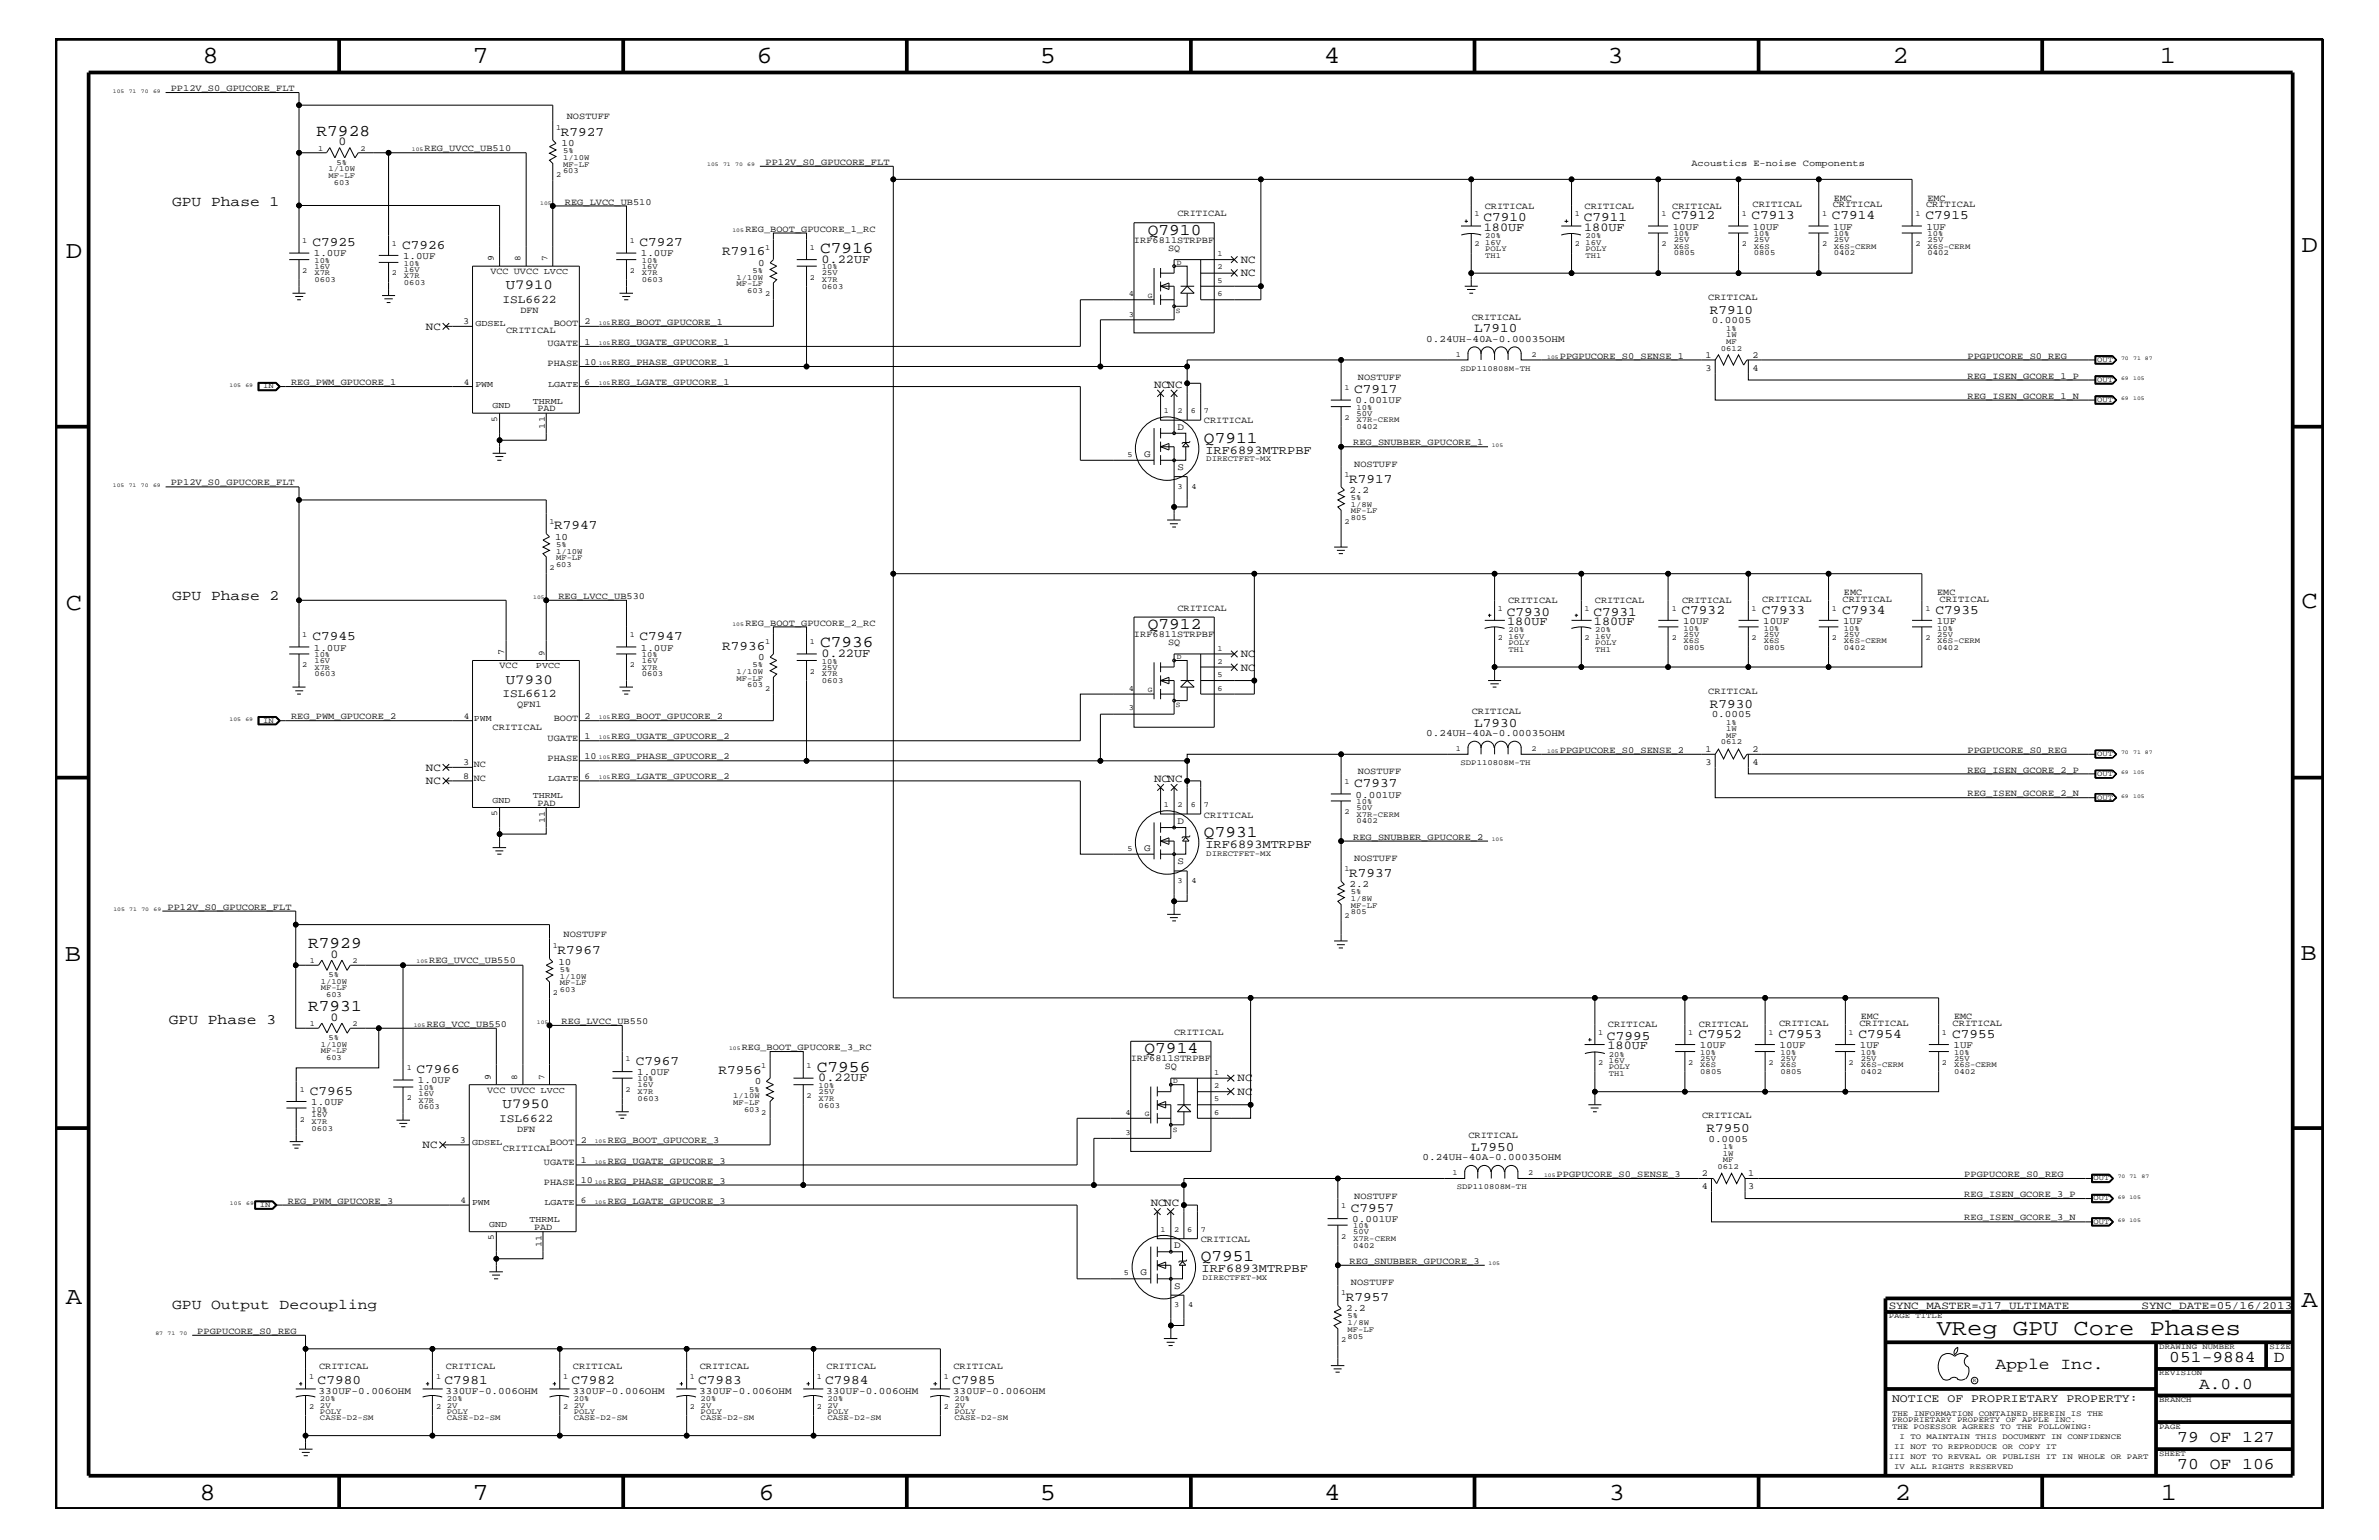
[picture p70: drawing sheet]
<svg xmlns="http://www.w3.org/2000/svg" width="432mm" height="279mm" viewBox="0 0 432 279" stroke-linecap="round" stroke-linejoin="round" font-family="sans-serif">
<defs><g id="words">
<g font-size="4.5">
<text x="36.7" y="11.5">8</text>
<text x="85.8" y="11.5">7</text>
<text x="137.3" y="11.5">6</text>
<text x="188.7" y="11.5">5</text>
<text x="240.3" y="11.5">4</text>
<text x="291.8" y="11.5">3</text>
<text x="343.5" y="11.5">2</text>
<text x="392" y="11.5">1</text>
<text x="11.9" y="46.8">D</text>
<text x="417.7" y="45.7">D</text>
<text x="11.9" y="110.6">C</text>
<text x="417.7" y="110.3">C</text>
<text x="11.8" y="174.3">B</text>
<text x="417.6" y="174.2">B</text>
<text x="11.9" y="236.7">A</text>
<text x="417.7" y="237.1">A</text>
<text x="36.2" y="272.1">8</text>
<text x="85.8" y="272.1">7</text>
<text x="137.7" y="272.1">6</text>
<text x="188.7" y="272.1">5</text>
<text x="240.4" y="272.1">4</text>
<text x="292" y="272.1">3</text>
<text x="343.9" y="272.1">2</text>
<text x="392.2" y="272.1">1</text>
</g>
<text font-size="4.1" x="351.5" y="242.3">VReg GPU Core Phases</text>
<g font-size="3">
<text x="57.4" y="24.7">R7928</text>
<text x="148.8" y="45.9">C7916</text>
<text x="208.3" y="42.6">Q7910</text>
<text x="218.5" y="80.3">Q7911</text>
<text x="148.8" y="117.4">C7936</text>
<text x="208.3" y="114.2">Q7912</text>
<text x="218.5" y="151.8">Q7931</text>
<text x="55.9" y="172.1">R7929</text>
<text x="55.9" y="183.5">R7931</text>
<text x="207.7" y="191.1">Q7914</text>
<text x="148.3" y="194.4">C7956</text>
<text x="217.9" y="228.8">Q7951</text>
<text x="362.2" y="248.4">Apple Inc.</text>
<text x="393.7" y="247.1">051-9884</text>
<text x="399.2" y="252">A.0.0</text>
<text x="412.7" y="247.1">D</text>
<text x="395.2" y="261.6">79 OF 127</text>
<text x="395.2" y="266.6">70 OF 106</text>
</g>
<g font-size="2.6">
<text x="31.2" y="37.4">GPU Phase 1</text>
<text x="31.2" y="108.9">GPU Phase 2</text>
<text x="30.6" y="185.9">GPU Phase 3</text>
<text x="31.2" y="237.4">GPU Output Decoupling</text>
</g>
<g font-size="2.5">
<text x="91.8" y="52.5">U7910</text>
<text x="91.8" y="124.1">U7930</text>
<text x="91.2" y="201">U7950</text>
</g>
<g font-size="2.4">
<text x="101.8" y="24.7">R7927</text>
<text x="269.2" y="40.2">C7910</text>
<text x="287.4" y="40.2">C7911</text>
<text x="303.4" y="39.8">C7912</text>
<text x="317.9" y="39.8">C7913</text>
<text x="332.5" y="39.8">C7914</text>
<text x="349.5" y="39.8">C7915</text>
<text x="56.7" y="44.6">C7925</text>
<text x="73" y="45.2">C7926</text>
<text x="116.1" y="44.6">C7927</text>
<text x="131.1" y="46.3">R7916</text>
<text x="310.3" y="56.9">R7910</text>
<text x="267.6" y="60.3">L7910</text>
<text x="245.8" y="71.3">C7917</text>
<text x="244.9" y="87.6">R7917</text>
<text x="100.6" y="96">R7947</text>
<text x="273.5" y="111.7">C7930</text>
<text x="289.2" y="111.7">C7931</text>
<text x="305.2" y="111.4">C7932</text>
<text x="319.8" y="111.4">C7933</text>
<text x="334.3" y="111.4">C7934</text>
<text x="351.3" y="111.4">C7935</text>
<text x="56.7" y="116.2">C7945</text>
<text x="116.1" y="116.2">C7947</text>
<text x="131.1" y="117.9">R7936</text>
<text x="267.6" y="131.9">L7930</text>
<text x="310.3" y="128.5">R7930</text>
<text x="245.8" y="142.9">C7937</text>
<text x="244.9" y="159.1">R7937</text>
<text x="101.2" y="173.2">R7967</text>
<text x="291.7" y="188.7">C7995</text>
<text x="308.3" y="188.3">C7952</text>
<text x="322.8" y="188.3">C7953</text>
<text x="337.3" y="188.3">C7954</text>
<text x="354.3" y="188.3">C7955</text>
<text x="75.6" y="194.8">C7966</text>
<text x="115.4" y="193.2">C7967</text>
<text x="130.4" y="194.8">R7956</text>
<text x="56.2" y="198.7">C7965</text>
<text x="267" y="208.8">L7950</text>
<text x="309.8" y="205.4">R7950</text>
<text x="245.2" y="219.8">C7957</text>
<text x="244.3" y="236.1">R7957</text>
<text x="57.7" y="251.1">C7980</text>
<text x="80.7" y="251.1">C7981</text>
<text x="103.7" y="251.1">C7982</text>
<text x="126.7" y="251.1">C7983</text>
<text x="149.8" y="251.1">C7984</text>
<text x="172.8" y="251.1">C7985</text>
</g>
<g font-size="2.2">
<text x="61.4" y="26.4">0</text>
<text x="269.3" y="41.9">180UF</text>
<text x="287.5" y="41.9">180UF</text>
<text x="149.1" y="47.7">0.22UF</text>
<text x="218.8" y="82.3">IRF6893MTRPBF</text>
<text x="273.6" y="113.4">180UF</text>
<text x="289.3" y="113.4">180UF</text>
<text x="149.1" y="119.2">0.22UF</text>
<text x="218.8" y="153.8">IRF6893MTRPBF</text>
<text x="60" y="173.8">0</text>
<text x="60" y="185.2">0</text>
<text x="291.8" y="190.4">180UF</text>
<text x="148.5" y="196.2">0.22UF</text>
<text x="218.1" y="230.7">IRF6893MTRPBF</text>
</g>
<g font-size="2.1">
<text x="91.2" y="55">ISL6622</text>
<text x="91.2" y="126.5">ISL6612</text>
<text x="90.6" y="203.5">ISL6622</text>
<text x="343.4" y="254.4">NOTICE OF PROPRIETARY PROPERTY:</text>
</g>
<g font-size="2">
<text x="225.2" y="47.7">NC</text>
<text x="225.2" y="50.2">NC</text>
<text x="77.3" y="59.8">NC</text>
<text x="209.5" y="70.4">NCNC</text>
<text x="225.2" y="119.2">NC</text>
<text x="225.2" y="121.7">NC</text>
<text x="77.3" y="139.8">NC</text>
<text x="77.3" y="142.3">NC</text>
<text x="209.5" y="141.9">NCNC</text>
<text x="224.6" y="196.2">NC</text>
<text x="224.6" y="198.7">NC</text>
<text x="76.7" y="208.3">NC</text>
<text x="208.9" y="218.9">NCNC</text>
<text x="342.8" y="237.4">SYNC_MASTER=J17_ULTIMATE</text>
<text x="388.7" y="237.4">SYNC_DATE=05/16/2013</text>
</g>
<g font-size="1.8">
<text x="101.9" y="26.5">10</text>
<text x="303.6" y="41.7">10UF</text>
<text x="318.2" y="41.7">10UF</text>
<text x="332.7" y="41.7">1UF</text>
<text x="349.7" y="41.7">1UF</text>
<text x="57" y="46.5">1.0UF</text>
<text x="73.2" y="47">1.0UF</text>
<text x="116.3" y="46.5">1.0UF</text>
<text x="137.6" y="48.2">0</text>
<text x="310.7" y="58.6">0.0005</text>
<text x="258.9" y="62">0.24UH-40A-0.00035OHM</text>
<text x="246" y="73.2">0.001UF</text>
<text x="207.7" y="82.8">G</text>
<text x="213.7" y="78">D</text>
<text x="213.7" y="85.3">S</text>
<text x="244.9" y="89.4">2.2</text>
<text x="100.8" y="97.9">10</text>
<text x="305.5" y="113.1">10UF</text>
<text x="320" y="113.1">10UF</text>
<text x="334.5" y="113.1">1UF</text>
<text x="351.5" y="113.1">1UF</text>
<text x="57" y="118.1">1.0UF</text>
<text x="116.3" y="118.1">1.0UF</text>
<text x="137.6" y="119.7">0</text>
<text x="310.7" y="130.2">0.0005</text>
<text x="258.9" y="133.5">0.24UH-40A-0.00035OHM</text>
<text x="213.7" y="149.5">D</text>
<text x="246" y="144.7">0.001UF</text>
<text x="207.7" y="154.4">G</text>
<text x="213.7" y="156.8">S</text>
<text x="244.9" y="160.9">2.2</text>
<text x="101.3" y="175">10</text>
<text x="308.5" y="190.2">10UF</text>
<text x="323" y="190.2">10UF</text>
<text x="337.6" y="190.2">1UF</text>
<text x="354.6" y="190.2">1UF</text>
<text x="75.9" y="196.5">1.0UF</text>
<text x="115.7" y="195">1.0UF</text>
<text x="137" y="196.7">0</text>
<text x="56.5" y="200.4">1.0UF</text>
<text x="310.1" y="207.1">0.0005</text>
<text x="258.2" y="210.5">0.24UH-40A-0.00035OHM</text>
<text x="245.4" y="221.7">0.001UF</text>
<text x="213.1" y="226.5">D</text>
<text x="207" y="231.3">G</text>
<text x="213.1" y="233.8">S</text>
<text x="244.3" y="237.9">2.2</text>
<text x="57.8" y="252.8">330UF-0.006OHM</text>
<text x="80.9" y="252.8">330UF-0.006OHM</text>
<text x="103.9" y="252.8">330UF-0.006OHM</text>
<text x="126.9" y="252.8">330UF-0.006OHM</text>
<text x="149.9" y="252.8">330UF-0.006OHM</text>
<text x="173" y="252.8">330UF-0.006OHM</text>
</g>
<g font-size="1.7">
<text x="31" y="16.5">PP12V_S0_GPUCORE_FLT</text>
<text x="102.9" y="21.5">NOSTUFF</text>
<text x="77" y="27.5">REG_UVCC_UB510</text>
<text x="138.9" y="29.9">PP12V_S0_GPUCORE_FLT</text>
<text x="307" y="30.2">Acoustics E-noise Components</text>
<text x="102.5" y="37.2">REG_LVCC_UB510</text>
<text x="213.7" y="39.2">CRITICAL</text>
<text x="269.5" y="37.9">CRITICAL</text>
<text x="287.6" y="37.9">CRITICAL</text>
<text x="303.5" y="37.9">CRITICAL</text>
<text x="318.1" y="37.6">CRITICAL</text>
<text x="332.7" y="37.6">CRITICAL</text>
<text x="332.8" y="36.4">EMC</text>
<text x="349.6" y="37.6">CRITICAL</text>
<text x="349.8" y="36.4">EMC</text>
<text x="89.7" y="47.4" transform="rotate(-90 89.7 47.4)">9</text>
<text x="135.3" y="42">REG_BOOT_GPUCORE_1_RC</text>
<text x="205.8" y="44.1">IRF6811STRPBF</text>
<text x="212" y="45.5">SQ</text>
<text x="89" y="49.7">VCC UVCC LVCC</text>
<text x="84.1" y="58.9">3</text>
<text x="94.4" y="56.8">DFN</text>
<text x="100.5" y="59.2">BOOT</text>
<text x="106.1" y="58.9">2</text>
<text x="111" y="59">REG_BOOT_GPUCORE_1</text>
<text x="267.1" y="58">CRITICAL</text>
<text x="310" y="54.4">CRITICAL</text>
<text x="91.9" y="60.4">CRITICAL</text>
<text x="99.4" y="62.9">UGATE</text>
<text x="106.1" y="62.5">1</text>
<text x="111" y="62.6">REG_UGATE_GPUCORE_1</text>
<text x="283.1" y="65.1">PPGPUCORE_S0_SENSE_1</text>
<text x="309.5" y="64.9">1</text>
<text x="318.1" y="64.9">2</text>
<text x="357.1" y="65.1">PPGPUCORE_S0_REG</text>
<text x="52.8" y="69.9">REG_PWM_GPUCORE_1</text>
<text x="99.4" y="66.5">PHASE</text>
<text x="106.1" y="66.2">10</text>
<text x="111" y="69.9">REG_LGATE_GPUCORE_1</text>
<text x="111" y="66.2">REG_PHASE_GPUCORE_1</text>
<text x="246.5" y="68.9">NOSTUFF</text>
<text x="309.5" y="67.3">3</text>
<text x="318.1" y="67.3">4</text>
<text x="357.1" y="68.7">REG_ISEN_GCORE_1_P</text>
<text x="97.5" y="74.6">PAD</text>
<text x="218.5" y="76.8">CRITICAL</text>
<text x="357.1" y="72.3">REG_ISEN_GCORE_1_N</text>
<text x="245.6" y="80.8">REG_SNUBBER_GPUCORE_1</text>
<text x="31" y="88.1">PP12V_S0_GPUCORE_FLT</text>
<text x="245.8" y="84.7">NOSTUFF</text>
<text x="334.7" y="108">EMC</text>
<text x="351.6" y="108">EMC</text>
<text x="101.3" y="108.7">REG_LVCC_UB530</text>
<text x="135.3" y="113.6">REG_BOOT_GPUCORE_2_RC</text>
<text x="213.7" y="110.8">CRITICAL</text>
<text x="273.7" y="109.4">CRITICAL</text>
<text x="289.5" y="109.4">CRITICAL</text>
<text x="305.3" y="109.4">CRITICAL</text>
<text x="319.9" y="109.2">CRITICAL</text>
<text x="334.4" y="109.2">CRITICAL</text>
<text x="352" y="109.2">CRITICAL</text>
<text x="91.5" y="118.9" transform="rotate(-90 91.5 118.9)">7</text>
<text x="205.8" y="115.6">IRF6811STRPBF</text>
<text x="212" y="117">SQ</text>
<text x="90.7" y="121.3">VCC</text>
<text x="310" y="125.9">CRITICAL</text>
<text x="52.8" y="130.5">REG_PWM_GPUCORE_2</text>
<text x="93.9" y="128.3">QFN1</text>
<text x="100.5" y="130.8">BOOT</text>
<text x="106.1" y="130.4">2</text>
<text x="111" y="130.5">REG_BOOT_GPUCORE_2</text>
<text x="267.1" y="129.6">CRITICAL</text>
<text x="89.4" y="132.5">CRITICAL</text>
<text x="99.4" y="134.4">UGATE</text>
<text x="106.1" y="134.1">1</text>
<text x="106.1" y="137.7">10</text>
<text x="111" y="137.8">REG_PHASE_GPUCORE_2</text>
<text x="111" y="134.1">REG_UGATE_GPUCORE_2</text>
<text x="283.1" y="136.6">PPGPUCORE_S0_SENSE_2</text>
<text x="309.5" y="136.4">1</text>
<text x="318.1" y="136.4">2</text>
<text x="357.1" y="136.6">PPGPUCORE_S0_REG</text>
<text x="84.1" y="138.9">3</text>
<text x="84.1" y="141.3">8</text>
<text x="86" y="139.2">NC</text>
<text x="86" y="141.7">NC</text>
<text x="99.4" y="138">PHASE</text>
<text x="111" y="141.4">REG_LGATE_GPUCORE_2</text>
<text x="246.5" y="140.4">NOSTUFF</text>
<text x="309.5" y="138.7">3</text>
<text x="318.1" y="138.7">4</text>
<text x="357.1" y="140.2">REG_ISEN_GCORE_2_P</text>
<text x="97.5" y="146.2">PAD</text>
<text x="218.5" y="148.4">CRITICAL</text>
<text x="357.1" y="144.5">REG_ISEN_GCORE_2_N</text>
<text x="245.6" y="152.3">REG_SNUBBER_GPUCORE_2</text>
<text x="245.8" y="156.2">NOSTUFF</text>
<text x="30.4" y="165">PP12V_S0_GPUCORE_FLT</text>
<text x="102.3" y="170">NOSTUFF</text>
<text x="77.9" y="174.8">REG_UVCC_UB550</text>
<text x="101.9" y="185.8">REG_LVCC_UB550</text>
<text x="337.7" y="184.9">EMC</text>
<text x="354.7" y="184.9">EMC</text>
<text x="77.5" y="186.3">REG_VCC_UB550</text>
<text x="134.6" y="190.5">REG_BOOT_GPUCORE_3_RC</text>
<text x="213.1" y="187.7">CRITICAL</text>
<text x="291.8" y="186.4">CRITICAL</text>
<text x="308.4" y="186.4">CRITICAL</text>
<text x="322.9" y="186.1">CRITICAL</text>
<text x="337.5" y="186.1">CRITICAL</text>
<text x="354.4" y="186.1">CRITICAL</text>
<text x="89.1" y="195.9" transform="rotate(-90 89.1 195.9)">9</text>
<text x="205.2" y="192.6">IRF6811STRPBF</text>
<text x="211.4" y="194">SQ</text>
<text x="88.4" y="198.2">VCC UVCC LVCC</text>
<text x="308.9" y="202.9">CRITICAL</text>
<text x="83.5" y="207.4">3</text>
<text x="91.3" y="208.9">CRITICAL</text>
<text x="93.9" y="205.3">DFN</text>
<text x="99.8" y="207.7">BOOT</text>
<text x="105.4" y="207.4">2</text>
<text x="110.3" y="207.5">REG_BOOT_GPUCORE_3</text>
<text x="266.5" y="206.5">CRITICAL</text>
<text x="98.7" y="211.4">UGATE</text>
<text x="98.7" y="215">PHASE</text>
<text x="105.4" y="211">1</text>
<text x="105.4" y="214.7">10</text>
<text x="110.3" y="211.1">REG_UGATE_GPUCORE_3</text>
<text x="110.3" y="214.7">REG_PHASE_GPUCORE_3</text>
<text x="282.5" y="213.6">PPGPUCORE_S0_SENSE_3</text>
<text x="308.9" y="215.8">4</text>
<text x="308.9" y="213.4">2</text>
<text x="317.3" y="215.8">3</text>
<text x="317.3" y="213.4">1</text>
<text x="356.5" y="213.6">PPGPUCORE_S0_REG</text>
<text x="52.2" y="218.4">REG_PWM_GPUCORE_3</text>
<text x="110.3" y="218.4">REG_LGATE_GPUCORE_3</text>
<text x="245.8" y="217.5">NOSTUFF</text>
<text x="356.5" y="217.2">REG_ISEN_GCORE_3_P</text>
<text x="356.5" y="221.4">REG_ISEN_GCORE_3_N</text>
<text x="96.9" y="223.1">PAD</text>
<text x="217.9" y="225.3">CRITICAL</text>
<text x="244.9" y="229.3">REG_SNUBBER_GPUCORE_3</text>
<text x="245.2" y="233.2">NOSTUFF</text>
<text x="35.8" y="242">PPGPUCORE_S0_REG</text>
<text x="57.9" y="248.4">CRITICAL</text>
<text x="80.9" y="248.4">CRITICAL</text>
<text x="104" y="248.4">CRITICAL</text>
<text x="127" y="248.4">CRITICAL</text>
<text x="150" y="248.4">CRITICAL</text>
<text x="173.1" y="248.4">CRITICAL</text>
</g>
<g font-size="1.6">
<text x="94.5" y="47.4" transform="rotate(-90 94.5 47.4)">8</text>
<text x="99.4" y="47.4" transform="rotate(-90 99.4 47.4)">7</text>
<text x="86.3" y="59.2">GDSEL</text>
<text x="84.2" y="69.8">4</text>
<text x="86.3" y="70.1">PWM</text>
<text x="99.5" y="70.1">LGATE</text>
<text x="106.1" y="69.8">6</text>
<text x="89.4" y="74.1">GND</text>
<text x="90.3" y="76.5" transform="rotate(-90 90.3 76.5)">5</text>
<text x="96.7" y="73.3">THRML</text>
<text x="98.9" y="77.8" transform="rotate(-90 98.9 77.8)">11</text>
<text x="98.8" y="119" transform="rotate(-90 98.8 119)">9</text>
<text x="97.3" y="121.3">PVCC</text>
<text x="84.2" y="130.4">4</text>
<text x="86" y="130.8">PWM</text>
<text x="99.5" y="141.7">LGATE</text>
<text x="106.1" y="141.3">6</text>
<text x="89.4" y="145.7">GND</text>
<text x="90.3" y="148" transform="rotate(-90 90.3 148)">5</text>
<text x="96.7" y="144.8">THRML</text>
<text x="98.9" y="149.3" transform="rotate(-90 98.9 149.3)">11</text>
<text x="93.9" y="195.9" transform="rotate(-90 93.9 195.9)">8</text>
<text x="98.8" y="195.9" transform="rotate(-90 98.8 195.9)">7</text>
<text x="85.7" y="207.7">GDSEL</text>
<text x="83.6" y="218.3">4</text>
<text x="85.7" y="218.6">PWM</text>
<text x="96.1" y="221.8">THRML</text>
<text x="98.8" y="218.6">LGATE</text>
<text x="105.4" y="218.3">6</text>
<text x="88.8" y="222.6">GND</text>
<text x="89.7" y="225" transform="rotate(-90 89.7 225)">5</text>
<text x="98.3" y="226.3" transform="rotate(-90 98.3 226.3)">11</text>
</g>
<g font-size="1.4">
<text x="100.9" y="23.6">1</text>
<text x="57.7" y="27.4">1</text>
<text x="61.1" y="29.9">5%</text>
<text x="65.4" y="27.4">2</text>
<text x="102.2" y="27.8">5%</text>
<text x="102.2" y="29.1">1/10W</text>
<text x="59.6" y="32.3">MF-LF</text>
<text x="59.6" y="31.1">1/10W</text>
<text x="60.6" y="33.6">603</text>
<text x="100.9" y="32">2</text>
<text x="102.2" y="30.3">MF-LF</text>
<text x="102.2" y="31.4">603</text>
<text x="267.6" y="39.2">1</text>
<text x="285.8" y="39.2">1</text>
<text x="301.6" y="39.2">1</text>
<text x="316.1" y="39.2">1</text>
<text x="330.7" y="39.2">1</text>
<text x="347.6" y="39.2">1</text>
<text x="54.9" y="44.1">1</text>
<text x="57.1" y="47.7">10%</text>
<text x="71.1" y="44.6">1</text>
<text x="114.3" y="44.1">1</text>
<text x="116.5" y="47.7">10%</text>
<text x="138.9" y="45.3">1</text>
<text x="147" y="45.3">1</text>
<text x="221" y="46.5">1</text>
<text x="267.6" y="44.6">2</text>
<text x="269.6" y="45.5">POLY</text>
<text x="269.6" y="43.2">20%</text>
<text x="269.6" y="44.4">16V</text>
<text x="269.6" y="46.8">TH1</text>
<text x="285.8" y="44.6">2</text>
<text x="287.8" y="45.5">POLY</text>
<text x="287.8" y="43.2">20%</text>
<text x="287.8" y="44.4">16V</text>
<text x="287.8" y="46.8">TH1</text>
<text x="301.6" y="44.6">2</text>
<text x="303.8" y="44">25V</text>
<text x="303.8" y="46.3">0805</text>
<text x="303.8" y="45.2">X6S</text>
<text x="303.8" y="42.9">10%</text>
<text x="316.1" y="44.6">2</text>
<text x="318.3" y="45.2">X6S</text>
<text x="318.3" y="42.9">10%</text>
<text x="318.3" y="44">25V</text>
<text x="318.3" y="46.3">0805</text>
<text x="330.7" y="44.6">2</text>
<text x="332.8" y="44">25V</text>
<text x="332.8" y="46.3">0402</text>
<text x="332.8" y="42.9">10%</text>
<text x="332.8" y="45.2">X6S-CERM</text>
<text x="347.6" y="44.6">2</text>
<text x="349.8" y="44">25V</text>
<text x="349.8" y="45.2">X6S-CERM</text>
<text x="349.8" y="46.3">0402</text>
<text x="349.8" y="42.9">10%</text>
<text x="54.9" y="49.6">2</text>
<text x="57.1" y="50">X7R</text>
<text x="57.1" y="48.8">16V</text>
<text x="57.1" y="51.3">0603</text>
<text x="71.1" y="50">2</text>
<text x="73.3" y="50.5">X7R</text>
<text x="73.3" y="49.3">16V</text>
<text x="73.3" y="48.2">10%</text>
<text x="73.3" y="51.7">0603</text>
<text x="114.3" y="49.6">2</text>
<text x="116.5" y="48.8">16V</text>
<text x="116.5" y="51.3">0603</text>
<text x="116.5" y="50">X7R</text>
<text x="133.7" y="50.7">1/10W</text>
<text x="133.7" y="51.9">MF-LF</text>
<text x="135.6" y="53.2">603</text>
<text x="136.6" y="49.6">5%</text>
<text x="138.9" y="53.8">2</text>
<text x="147" y="50.7">2</text>
<text x="149.2" y="50">25V</text>
<text x="149.2" y="51.3">X7R</text>
<text x="149.2" y="48.9">10%</text>
<text x="149.2" y="52.4">0603</text>
<text x="204.9" y="53.8">4</text>
<text x="213.6" y="48">D</text>
<text x="221" y="48.9">2</text>
<text x="221" y="51.3">5</text>
<text x="221" y="53.8">6</text>
<text x="204.9" y="57.4">3</text>
<text x="208.4" y="54">G</text>
<text x="213.4" y="56.8">S</text>
<text x="313.3" y="60">1%</text>
<text x="264.2" y="64.7">1</text>
<text x="278" y="64.7">2</text>
<text x="312.3" y="63.6">0612</text>
<text x="313.3" y="62.3">MF</text>
<text x="313.3" y="61.2">1W</text>
<text x="380.7" y="65.6">OUT</text>
<text x="47.8" y="70.5">IN</text>
<text x="244" y="70.7">1</text>
<text x="265.1" y="67.3">SDP110808M-TH</text>
<text x="380.7" y="69.3">OUT</text>
<text x="211.2" y="75">1</text>
<text x="213.7" y="75">2</text>
<text x="216.2" y="75">6</text>
<text x="218.5" y="75">7</text>
<text x="244" y="76.2">2</text>
<text x="246.2" y="77.9">0402</text>
<text x="246.2" y="75.5">50V</text>
<text x="246.2" y="76.7">X7R-CERM</text>
<text x="246.2" y="74.4">10%</text>
<text x="380.7" y="72.9">OUT</text>
<text x="204.6" y="82.8">5</text>
<text x="218.9" y="83.7">DIRECTFET-MX</text>
<text x="213.7" y="88.7">3</text>
<text x="216.2" y="88.7">4</text>
<text x="244" y="86.5">1</text>
<text x="99.7" y="95">1</text>
<text x="244" y="95">2</text>
<text x="245.2" y="90.7">5%</text>
<text x="245.2" y="94.3">805</text>
<text x="245.2" y="92">1/8W</text>
<text x="245.2" y="93.2">MF-LF</text>
<text x="100.9" y="99.3">5%</text>
<text x="100.9" y="101.6">MF-LF</text>
<text x="100.9" y="100.4">1/10W</text>
<text x="99.7" y="103.5">2</text>
<text x="100.9" y="102.9">603</text>
<text x="271.9" y="110.8">1</text>
<text x="287.6" y="110.8">1</text>
<text x="303.4" y="110.8">1</text>
<text x="317.9" y="110.8">1</text>
<text x="332.5" y="110.8">1</text>
<text x="349.5" y="110.8">1</text>
<text x="54.9" y="115.6">1</text>
<text x="57.1" y="119.2">10%</text>
<text x="114.3" y="115.6">1</text>
<text x="116.5" y="119.2">10%</text>
<text x="138.9" y="116.8">1</text>
<text x="147" y="116.8">1</text>
<text x="213.6" y="119.6">D</text>
<text x="221" y="118.1">1</text>
<text x="271.9" y="116.2">2</text>
<text x="273.8" y="117">POLY</text>
<text x="273.8" y="114.8">20%</text>
<text x="273.8" y="115.9">16V</text>
<text x="273.8" y="118.2">TH1</text>
<text x="287.6" y="116.2">2</text>
<text x="289.6" y="117">POLY</text>
<text x="289.6" y="114.8">20%</text>
<text x="289.6" y="115.9">16V</text>
<text x="289.6" y="118.2">TH1</text>
<text x="303.4" y="116.2">2</text>
<text x="305.6" y="115.5">25V</text>
<text x="305.6" y="116.7">X6S</text>
<text x="305.6" y="117.9">0805</text>
<text x="305.6" y="114.4">10%</text>
<text x="317.9" y="116.2">2</text>
<text x="320.1" y="115.5">25V</text>
<text x="320.1" y="117.9">0805</text>
<text x="320.1" y="114.4">10%</text>
<text x="320.1" y="116.7">X6S</text>
<text x="332.5" y="116.2">2</text>
<text x="334.7" y="115.5">25V</text>
<text x="334.7" y="116.7">X6S-CERM</text>
<text x="334.7" y="114.4">10%</text>
<text x="334.7" y="117.9">0402</text>
<text x="349.5" y="116.2">2</text>
<text x="351.6" y="115.5">25V</text>
<text x="351.6" y="116.7">X6S-CERM</text>
<text x="351.6" y="114.4">10%</text>
<text x="351.6" y="117.9">0402</text>
<text x="54.9" y="121">2</text>
<text x="57.1" y="122.7">0603</text>
<text x="57.1" y="120.3">16V</text>
<text x="57.1" y="121.5">X7R</text>
<text x="114.3" y="121">2</text>
<text x="116.5" y="122.7">0603</text>
<text x="116.5" y="121.5">X7R</text>
<text x="116.5" y="120.3">16V</text>
<text x="133.7" y="123.5">MF-LF</text>
<text x="133.7" y="122.3">1/10W</text>
<text x="135.6" y="124.7">603</text>
<text x="136.6" y="121">5%</text>
<text x="138.9" y="125.3">2</text>
<text x="147" y="122.3">2</text>
<text x="149.2" y="121.5">25V</text>
<text x="149.2" y="124">0603</text>
<text x="149.2" y="120.4">10%</text>
<text x="149.2" y="122.7">X7R</text>
<text x="204.9" y="125.3">4</text>
<text x="208.4" y="125.5">G</text>
<text x="221" y="120.4">2</text>
<text x="221" y="122.9">5</text>
<text x="221" y="125.3">6</text>
<text x="47.8" y="131.1">IN</text>
<text x="204.9" y="128.9">3</text>
<text x="213.4" y="128.3">S</text>
<text x="313.3" y="131.5">1%</text>
<text x="264.2" y="136.2">1</text>
<text x="278" y="136.2">2</text>
<text x="312.3" y="135.1">0612</text>
<text x="313.3" y="133.9">MF</text>
<text x="313.3" y="132.7">1W</text>
<text x="380.7" y="137.2">OUT</text>
<text x="244" y="142.3">1</text>
<text x="265.1" y="138.7">SDP110808M-TH</text>
<text x="380.7" y="140.8">OUT</text>
<text x="211.2" y="146.5">1</text>
<text x="213.7" y="146.5">2</text>
<text x="216.2" y="146.5">6</text>
<text x="218.5" y="146.5">7</text>
<text x="244" y="147.7">2</text>
<text x="246.2" y="145.9">10%</text>
<text x="246.2" y="148.2">X7R-CERM</text>
<text x="246.2" y="147">50V</text>
<text x="246.2" y="149.4">0402</text>
<text x="380.7" y="145.1">OUT</text>
<text x="204.6" y="154.4">5</text>
<text x="218.9" y="155.2">DIRECTFET-MX</text>
<text x="213.7" y="160.2">3</text>
<text x="216.2" y="160.2">4</text>
<text x="244" y="158">1</text>
<text x="244" y="166.5">2</text>
<text x="245.2" y="162.2">5%</text>
<text x="245.2" y="164.7">MF-LF</text>
<text x="245.2" y="163.5">1/8W</text>
<text x="245.2" y="165.9">805</text>
<text x="100.3" y="172.1">1</text>
<text x="56.2" y="174.8">1</text>
<text x="58.2" y="179.7">MF-LF</text>
<text x="58.2" y="178.5">1/10W</text>
<text x="59.6" y="177.3">5%</text>
<text x="64" y="174.8">2</text>
<text x="101.6" y="176.3">5%</text>
<text x="101.6" y="178.8">MF-LF</text>
<text x="101.6" y="179.9">603</text>
<text x="101.6" y="177.6">1/10W</text>
<text x="59.2" y="181">603</text>
<text x="100.3" y="180.5">2</text>
<text x="56.2" y="186.1">1</text>
<text x="58.2" y="191.1">MF-LF</text>
<text x="58.2" y="189.9">1/10W</text>
<text x="59.6" y="188.7">5%</text>
<text x="64" y="186.1">2</text>
<text x="290.1" y="187.7">1</text>
<text x="292" y="191.7">20%</text>
<text x="306.4" y="187.7">1</text>
<text x="308.6" y="191.4">10%</text>
<text x="321" y="187.7">1</text>
<text x="323.2" y="191.4">10%</text>
<text x="335.5" y="187.7">1</text>
<text x="337.7" y="191.4">10%</text>
<text x="352.5" y="187.7">1</text>
<text x="354.7" y="191.4">10%</text>
<text x="59.2" y="192.3">603</text>
<text x="73.8" y="194.2">1</text>
<text x="75.9" y="197.8">10%</text>
<text x="113.5" y="192.6">1</text>
<text x="115.7" y="197.3">16V</text>
<text x="115.7" y="196.2">10%</text>
<text x="138.2" y="193.7">1</text>
<text x="146.4" y="193.7">1</text>
<text x="148.6" y="197.4">10%</text>
<text x="212.9" y="196.5">D</text>
<text x="220.4" y="197.4">2</text>
<text x="220.4" y="195">1</text>
<text x="290.1" y="193.2">2</text>
<text x="292" y="194">POLY</text>
<text x="292" y="192.9">16V</text>
<text x="292" y="195.3">TH1</text>
<text x="306.4" y="193.2">2</text>
<text x="308.6" y="192.5">25V</text>
<text x="308.6" y="193.7">X6S</text>
<text x="308.6" y="194.8">0805</text>
<text x="321" y="193.2">2</text>
<text x="323.2" y="192.5">25V</text>
<text x="323.2" y="193.7">X6S</text>
<text x="323.2" y="194.8">0805</text>
<text x="335.5" y="193.2">2</text>
<text x="337.7" y="192.5">25V</text>
<text x="337.7" y="193.7">X6S-CERM</text>
<text x="337.7" y="194.8">0402</text>
<text x="352.5" y="193.2">2</text>
<text x="354.7" y="192.5">25V</text>
<text x="354.7" y="194.8">0402</text>
<text x="354.7" y="193.7">X6S-CERM</text>
<text x="54.4" y="203.5">2</text>
<text x="54.4" y="198.1">1</text>
<text x="56.6" y="201.7">10%</text>
<text x="56.6" y="202.7">16V</text>
<text x="56.6" y="204">X7R</text>
<text x="73.8" y="199.6">2</text>
<text x="75.9" y="201.3">0603</text>
<text x="75.9" y="198.9">16V</text>
<text x="75.9" y="200.1">X7R</text>
<text x="113.5" y="198.1">2</text>
<text x="115.7" y="198.5">X7R</text>
<text x="115.7" y="199.8">0603</text>
<text x="133.1" y="199.2">1/10W</text>
<text x="133.1" y="200.4">MF-LF</text>
<text x="135" y="201.7">603</text>
<text x="136" y="198.1">5%</text>
<text x="138.2" y="202.3">2</text>
<text x="146.4" y="199.2">2</text>
<text x="148.6" y="198.5">25V</text>
<text x="148.6" y="199.8">X7R</text>
<text x="148.6" y="200.9">0603</text>
<text x="204.3" y="202.3">4</text>
<text x="207.8" y="202.6">G</text>
<text x="220.4" y="199.8">5</text>
<text x="220.4" y="202.3">6</text>
<text x="56.6" y="205.2">0603</text>
<text x="204.3" y="205.9">3</text>
<text x="212.9" y="205.3">S</text>
<text x="312.7" y="208.5">1%</text>
<text x="312.7" y="209.7">1W</text>
<text x="263.7" y="213.2">1</text>
<text x="264.4" y="215.8">SDP110808M-TH</text>
<text x="277.4" y="213.2">2</text>
<text x="311.7" y="212.1">0612</text>
<text x="312.7" y="210.8">MF</text>
<text x="380" y="214.2">OUT</text>
<text x="47.2" y="219">IN</text>
<text x="243.4" y="219.2">1</text>
<text x="380" y="217.8">OUT</text>
<text x="210.7" y="223.5">1</text>
<text x="213.1" y="223.5">2</text>
<text x="215.5" y="223.5">6</text>
<text x="217.9" y="223.5">7</text>
<text x="243.4" y="224.7">2</text>
<text x="245.6" y="222.9">10%</text>
<text x="245.6" y="225.2">X7R-CERM</text>
<text x="245.6" y="224">50V</text>
<text x="245.6" y="226.4">0402</text>
<text x="380" y="222">OUT</text>
<text x="204" y="231.3">5</text>
<text x="218.3" y="232.2">DIRECTFET-MX</text>
<text x="213.1" y="237.2">3</text>
<text x="215.6" y="237.2">4</text>
<text x="243.4" y="235">1</text>
<text x="244.6" y="239.2">5%</text>
<text x="342.8" y="239.2">PAGE TITLE</text>
<text x="243.4" y="243.5">2</text>
<text x="244.6" y="242.9">805</text>
<text x="244.6" y="240.5">1/8W</text>
<text x="244.6" y="241.7">MF-LF</text>
<text x="391.9" y="244.7">DRAWING NUMBER</text>
<text x="411.9" y="244.7">SIZE</text>
<text x="56.1" y="250.1">1</text>
<text x="79.2" y="250.1">1</text>
<text x="102.2" y="250.1">1</text>
<text x="125.2" y="250.1">1</text>
<text x="148.3" y="250.1">1</text>
<text x="171.3" y="250.1">1</text>
<text x="391.9" y="249.5">REVISION</text>
<text x="56.1" y="255.6">2</text>
<text x="58.1" y="256.5">POLY</text>
<text x="58.1" y="255.4">2V</text>
<text x="58.1" y="254.2">20%</text>
<text x="58.1" y="257.7">CASE-D2-SM</text>
<text x="79.2" y="255.6">2</text>
<text x="81.1" y="257.7">CASE-D2-SM</text>
<text x="81.1" y="256.5">POLY</text>
<text x="81.1" y="255.4">2V</text>
<text x="81.1" y="254.2">20%</text>
<text x="102.2" y="255.6">2</text>
<text x="104.1" y="256.5">POLY</text>
<text x="104.1" y="255.4">2V</text>
<text x="104.1" y="254.2">20%</text>
<text x="104.1" y="257.7">CASE-D2-SM</text>
<text x="125.2" y="255.6">2</text>
<text x="127.2" y="256.5">POLY</text>
<text x="127.2" y="255.4">2V</text>
<text x="127.2" y="254.2">20%</text>
<text x="127.2" y="257.7">CASE-D2-SM</text>
<text x="148.3" y="255.6">2</text>
<text x="150.2" y="255.4">2V</text>
<text x="150.2" y="257.7">CASE-D2-SM</text>
<text x="150.2" y="256.5">POLY</text>
<text x="150.2" y="254.2">20%</text>
<text x="171.3" y="255.6">2</text>
<text x="173.2" y="256.5">POLY</text>
<text x="173.2" y="255.4">2V</text>
<text x="173.2" y="254.2">20%</text>
<text x="173.2" y="257.7">CASE-D2-SM</text>
<text x="343.4" y="256.8">THE INFORMATION CONTAINED HEREIN IS THE</text>
<text x="391.9" y="254.4">BRANCH</text>
<text x="343.4" y="258">PROPRIETARY PROPERTY OF APPLE INC.</text>
<text x="343.4" y="259.3">THE POSESSOR AGREES TO THE FOLLOWING:</text>
<text x="343.8" y="262.9">II NOT TO REPRODUCE OR COPY IT</text>
<text x="344.8" y="261.1">I TO MAINTAIN THIS DOCUMENT IN CONFIDENCE</text>
<text x="391.9" y="259.3">PAGE</text>
<text x="342.8" y="264.7">III NOT TO REVEAL OR PUBLISH IT IN WHOLE OR PART</text>
<text x="343.8" y="266.6">IV ALL RIGHTS RESERVED</text>
<text x="391.9" y="264.1">SHEET</text>
</g>
<g font-size="1">
<text x="20.5" y="16.8">105</text>
<text x="23.4" y="16.8">71</text>
<text x="25.6" y="16.8">70</text>
<text x="27.8" y="16.8">69</text>
<text x="74.8" y="27.5">105</text>
<text x="128.4" y="30.2">105</text>
<text x="131.2" y="30.2">71</text>
<text x="133.4" y="30.2">70</text>
<text x="135.6" y="30.2">69</text>
<text x="98" y="37.2">105</text>
<text x="132.9" y="42">105</text>
<text x="108.7" y="59">105</text>
<text x="108.7" y="62.6">105</text>
<text x="280.8" y="65.1">105</text>
<text x="385" y="65.3">70</text>
<text x="387.2" y="65.3">71 87</text>
<text x="41.7" y="70.1">105</text>
<text x="44.5" y="70.1">69</text>
<text x="108.7" y="66.2">105</text>
<text x="108.7" y="69.9">105</text>
<text x="385" y="68.9">69</text>
<text x="387.2" y="68.9">105</text>
<text x="385" y="72.6">69</text>
<text x="387.2" y="72.6">105</text>
<text x="270.8" y="81.1">105</text>
<text x="20.5" y="88.3">105</text>
<text x="23.4" y="88.3">71</text>
<text x="25.6" y="88.3">70</text>
<text x="27.8" y="88.3">69</text>
<text x="96.8" y="108.7">105</text>
<text x="132.9" y="113.6">105</text>
<text x="41.7" y="130.8">105</text>
<text x="44.5" y="130.8">69</text>
<text x="108.7" y="130.5">105</text>
<text x="108.7" y="137.8">105</text>
<text x="108.7" y="134.1">105</text>
<text x="280.8" y="136.6">105</text>
<text x="385" y="136.8">70</text>
<text x="387.2" y="136.8">71 87</text>
<text x="108.7" y="141.4">105</text>
<text x="385" y="140.4">69</text>
<text x="387.2" y="140.4">105</text>
<text x="385" y="144.7">69</text>
<text x="387.2" y="144.7">105</text>
<text x="270.8" y="152.6">105</text>
<text x="20.6" y="165.3">105</text>
<text x="23.5" y="165.3">71</text>
<text x="25.7" y="165.3">70</text>
<text x="27.9" y="165.3">69</text>
<text x="75.6" y="174.8">105</text>
<text x="97.5" y="185.8">105</text>
<text x="75.1" y="186.3">105</text>
<text x="132.3" y="190.5">105</text>
<text x="108" y="207.5">105</text>
<text x="107.9" y="214.7">105</text>
<text x="108" y="211.1">105</text>
<text x="280.2" y="213.6">105</text>
<text x="384.4" y="213.8">70 71</text>
<text x="388.7" y="213.8">87</text>
<text x="41.7" y="218.6">105</text>
<text x="44.7" y="218.6">69</text>
<text x="108" y="218.4">105</text>
<text x="384.4" y="217.5">69 105</text>
<text x="384.4" y="221.7">69 105</text>
<text x="270.2" y="229.6">105</text>
<text x="28.2" y="242.3">87</text>
<text x="30.4" y="242.3">71</text>
<text x="32.6" y="242.3">70</text>
<text x="358.1" y="250.7">R</text>
</g>
</g></defs>
<g fill="none" stroke="#000" stroke-width=".18">
<path d="M30.1 16.8h24.2v10.9M54.3 19.1h46v6.3l.6 .6-1.2 .6 1.2 .6-1.2 .6 1.2 .6-1.2 .7 .6 .6v7.7h13.4v8.5M54.3 37.3v-9.6h5l.6-.9 .9 1.8 .8-1.8 1 1.8 .9-1.8 .9 1.8 .6-.9h5.5v18.6M70.5 27.7h25v20.6M100.3 37.4v10.9M137.9 30.2h24.2v150.8h64.9M162.1 32.5h138.9M228.9 32.5v21.9h-11v-7.3M266.1 39.8v.6M267 32.5v8.5M284.3 39.8v.6M285.2 32.5v8.5"/>
<path d="M315.6 32.5h-14.6v8.5M330.1 32.5h-14.5v8.5M52.5 47.1h3.6M52.5 45.9h3.6M53.1 53.2h2.4M53.6 53.8h1.4M53.9 54.4h.7M54.3 45.9v-8.6h36.4v11M54.3 47.1v6.1M68.7 47.6h3.6M68.7 46.3h3.6M69.3 53.6h2.4"/>
<path d="M69.8 54.2h1.5M70.2 54.9h.7M70.5 47.6v6M80.3 58.6l1.2 1.2M80.9 59.2h4.9M81.5 58.6l-1.2 1.2M85.8 48.3h19.4v26.7h-19.4zM111.8 47.1h3.7M111.8 45.9h3.7M112.4 53.2h2.5M112.9 53.8h1.5M113.3 54.4h.7"/>
<path d="M113.7 47.1v6.1M144.6 47.1h3.7M144.6 48.3h3.7M146.4 47.1v-4.8h-6v4.8l-.6 .6 1.2 .6-1.2 .6 1.2 .7-1.2 .6 1.2 .5-.6 .6v7.9h-35.2M146.4 48.3v18.2h-41.2M205.8 40.4h14.6v20h-14.6zM209.5 54.4h-13.4v8.5h-90.9M209.5 48.6v6.7M210.7 51.9h2.4v6.1h-13.4v8.5h-53.3M210.7 54.4h2.4M210.7 48.6v1.8M210.7 51.1v1.8"/>
<path d="M210.7 53.5v1.8M210.7 51.9l1.5-.6v1.2zM213.1 48.3h2.4v3.6l1.2 1.3h-2.4l1.2-1.3M214.3 51.9h2.4M215.5 53.2v2.4h-2.4M217.9 51.9h11M217.9 49.6h6.1M223.4 48.9l1.2 1.3M223.4 46.5l1.2 1.2M224 47.1h-10.9v2.5h-2.4M224.6 48.9l-1.2 1.3M224.6 46.5l-1.2 1.2"/>
<path d="M265.2 41h3.6M265.2 42.6a5.9 5.9 0 0 1 3.6 0M265.9 51.9h2.3M265.9 40.2h.5M266.3 52.5h1.5M266.7 53.2h.7M267 42.3v7.3h18.2v-7.3M267 49.6v2.3M283.4 42.6a5.8 5.8 0 0 1 3.5 0M283.4 41h3.6M284 40.2h.6M299.1 42.3h3.7"/>
<path d="M299.1 41h3.7M301 42.3v7.3h-15.8M313.7 42.3h3.6M313.7 41h3.6M315.6 42.3v7.3h-14.6M328.3 42.3h3.6M328.3 41h3.6M330.1 42.3v7.3h-14.5M330.1 41v-8.5h16.9v8.5M345.2 42.3h3.6M345.2 41h3.6M347 42.3v7.3h-16.9"/>
<path d="M46.8 69.4h3.3l.8 .7-.8 .8h-3.3zM46.9 69.5h3.2l.7 .6-.7 .7h-3.2zM47 69.5h3l.6 .6M47 69.5v1.3M50 69.5l.7 .6-.7 .7M50.6 70.1h35.2M50.6 70.1l-.6 .6h-3M90.7 75v4.9h8.4v-4.9M90.7 79.9v2.3M105.2 70.1h90.9v13.4h13.4M199.7 66.5h15.8v3M209.5 77.7v6.7"/>
<path d="M210.1 70.7l1.1 1.3M210.7 71.3v4.9h7.2v-6.7h-2.4v6.7M210.7 78.6h4.5v1.8M210.7 77.7v1.8M211.2 70.7l-1.1 1.3M212.5 70.7l1.2 1.3M213.1 71.3v7.3M213.7 70.7l-1.2 1.3M241.6 73.8h3.6M241.6 72.6h3.6M243.4 73.8v7.3h26.7M243.4 65.3v7.3"/>
<path d="M266.4 64v1.3h-50.9v1.2M266.4 64.1a1.19 1.19 0 0 1 1.2-1.2 1.19 1.19 0 0 1 1.2 1.2 1.19 1.19 0 0 1 1.2-1.2 1.19 1.19 0 0 1 1.2 1.2M268.8 64v1.3M271.3 64.1a1.19 1.19 0 0 1 1.2-1.2 1.19 1.19 0 0 1 1.1 1.2M271.3 64v1.3M273.7 64.1a1.19 1.19 0 0 1 1.2-1.2 1.19 1.19 0 0 1 1.2 1.2M273.7 64v1.3M276.1 64v1.3h35.2l.6-.9 .9 1.8 .9-1.8 .9 1.8 1-1.8 .9 1.8 .6-.9h63.3M311.3 65.3v7.3h69.1M317.3 65.3v3.6h63.1M380.2 64.5h3.3l.7 .8-.7 .8h-3.3zM380.2 68.2h3.3l.7 .7-.7 .8h-3.3z"/>
<path d="M380.2 71.8h3.3l.7 .8-.7 .7h-3.3zM380.3 69.5h3.2M380.3 68.2v1.4h3.2l.6-.7M380.3 64.5v1.5h3.2l.6-.7M380.3 71.8v1.5h3.2l.6-.7M380.3 68.3h3.2l.6 .6M380.3 73.2h3.2M380.3 71.9h3.2l.6 .7M380.3 64.6h3.2l.6 .7M380.4 69.5v-1.1h3.1l.5 .5-.5 .6M380.4 64.7h3.1l.5 .6-.5 .6h-3.1zM380.4 73.2v-1.2h3.1l.5 .6-.5 .6"/>
<path d="M383.5 68.2l.6 .7M383.5 71.8l.6 .8M383.5 64.5l.6 .8M384.1 68.9l-.6 .6M384.1 72.6l-.6 .6M30.1 88.3h24.2v20.6M54.3 90.7h44.8v6.1l.6 .6-1.1 .6 1.1 .7-1.1 .6 1.1 .6-1.1 .5 .5 .6v7.9h14.6v8.5M89.4 82.2h2.5M89.9 82.8h1.5M90.3 83.5h.7M210.7 81.1h2.4v10.9h2.4v-5.5h-2.4M210.7 80.1v1.9"/>
<path d="M210.7 82.6v1.8M210.7 81.1l1.5-.6v1.1zM211.8 94.3h2.5M212.3 95h1.5M212.8 95.6h.6M213.1 92v2.3M215.2 80.4l.6 .7h-1.2zM215.2 81.1v2.4h-4.5M216 80l-.1 .3h-1.3l-.1 .2M242.1 99.3h2.5M242.7 99.9h1.4M243.4 81.1v7.2l.6 .6-1.2 .6 1.2 .6-1.2 .6 1.2 .7-1.2 .6 .6 .6v6.7"/>
<path d="M52.5 118.6h3.6M52.5 117.4h3.6M54.3 117.4v-8.5h37.6v10.9M54.3 118.6v6.1M85.8 119.8h19.4v26.7h-19.4zM99.1 108.9v10.9M111.8 118.6h3.7M111.8 117.4h3.7M113.7 118.6v6.1M144.6 118.6h3.7M144.6 119.8h3.7M146.4 118.6v-4.9h-6v4.9l-.6 .6 1.2 .6-1.2 .6 1.2 .6-1.2 .7 1.2 .6-.6 .6v7.9h-35.2"/>
<path d="M146.4 119.8v18.2h-41.2M162.1 104.1h65.6M205.8 112h14.6v19.9h-14.6zM213.1 119.8h2.4v3.7l1.2 1.2h-2.4l1.2-1.2M217.9 118.6v7.3h9.8v-2.4h-9.8M223.4 118.1l1.2 1.1M224 118.6h-10.9v2.4h-2.4M224.6 118.1l-1.2 1.1M243 100.4h.8M269.5 114a5.8 5.8 0 0 1 3.6 0M269.5 112.6h3.6M270.1 111.6h.6"/>
<path d="M270.3 111.4v.6M271.3 113.7v7.3h15.7v-7.3M271.3 104.1h-43.6v19.4M271.3 104.1v8.5M271.3 104.1h31.5M285.2 114a5.8 5.8 0 0 1 3.6 0M285.2 112.6h3.7M285.8 111.6h.6M286.1 111.4v.6M287 104.1v8.5M301 113.7h3.6M301 112.6h3.6"/>
<path d="M302.8 113.7v7.3h-15.8M315.6 113.7h3.6M315.6 112.6h3.6M317.3 113.7v7.3h-14.5M317.3 104.1h-14.5v8.5M330.1 113.7h3.6M330.1 112.6h3.6M331.9 113.7v7.3h-14.6M331.9 112.6v-8.5h16.9v8.5M331.9 104.1h-14.6v8.5M347 113.7h3.7M347 112.6h3.7"/>
<path d="M348.8 113.7v7.3h-16.9M46.8 130h3.3l.8 .8-.8 .7h-3.3zM46.9 130.1h3.2l.7 .7-.7 .6h-3.2zM47 130.1v1.3M47 130.2h3l.6 .6M50 130.1l.7 .7-.7 .6M50.6 130.8l-.6 .5h-3M50.6 130.8h35.2M53.1 124.7h2.4M53.6 125.3h1.4M53.9 125.9h.7M80.3 138.6l1.2 1.2"/>
<path d="M80.9 139.2h4.9M81.5 138.6l-1.2 1.2M112.4 124.7h2.5M112.9 125.3h1.5M113.3 125.9h.7M146.4 138h69.1M209.5 125.9h-13.4v8.5h-90.9M209.5 120.2v6.7M210.7 123.5h2.4v6.1h-13.4v8.4M210.7 120.2v1.7M210.7 122.5v1.9M210.7 125v1.9"/>
<path d="M210.7 123.5l1.5-.6v1.2zM210.7 125.9h2.4M214.3 123.5h2.4M215.5 124.7v2.4h-2.4M217.9 121h6.1M223.4 120.4l1.2 1.3M224.6 120.4l-1.2 1.3M266.4 135.6v1.2h-23M266.4 135.7a1.19 1.19 0 0 1 1.2-1.2 1.19 1.19 0 0 1 1.2 1.2 1.19 1.19 0 0 1 1.2-1.2 1.19 1.19 0 0 1 1.2 1.2M268.8 135.6v1.2M270.1 123.5h2.4M270.5 124.1h1.5"/>
<path d="M270.9 124.7h.7M271.3 135.7a1.19 1.19 0 0 1 1.2-1.2 1.19 1.19 0 0 1 1.1 1.2M271.3 121v2.5M271.3 135.6v1.2M273.7 135.7a1.19 1.19 0 0 1 1.2-1.2 1.19 1.19 0 0 1 1.2 1.2M273.7 135.6v1.2M276.1 135.6v1.2h35.2l.6-.9 .9 1.8 .9-1.8 .9 1.8 1-1.8 .9 1.8M311.3 136.8v7.9h69.1M317.3 136.8v3.6h63.1M380.3 136.1v1.4M380.3 139.7v1.5M380.3 139.8h3.2"/>
<path d="M380.3 137.4h3.2M380.3 136.2h3.2M380.4 136.2v1.2M380.4 139.8v1.3M380.4 136.8h-63.3l-.6 1M383.5 136.1h-3.3v1.4h3.3M383.5 139.7h-3.3v1.5h3.3M383.5 139.7l.7 .7-.7 .8M383.5 139.7l.6 .7M383.5 139.8l.6 .6M383.5 139.8l.5 .6-.5 .7M383.5 136.1l.7 .7-.7 .7"/>
<path d="M383.5 136.1l.6 .7M383.5 136.2l.6 .6M383.5 136.2l.5 .6-.5 .6M384.1 136.8l-.6 .7M384.1 136.8l-.6 .6M80.3 141.1l1.2 1.2M80.9 141.7h4.9M81.5 141.1l-1.2 1.2M89.4 153.8h2.5M89.9 154.4h1.5M90.3 155h.7M90.7 146.5v4.8h8.4v-4.8"/>
<path d="M90.7 151.3v2.5M105.2 141.7h90.9v13.3h13.4M209.5 149.2v6.7M210.1 142.3l1.1 1.2M210.7 142.9v4.8h7.2v-6h-2.4v6M210.7 150.1h4.5v1.7M210.7 152.6h2.4v10.9h2.4v-5.5h-2.4M210.7 149.2v1.9M210.7 151.7v1.8M210.7 154.1v1.8M210.7 152.6l1.5-.6v1.2zM211.2 142.3l-1.1 1.2"/>
<path d="M212.5 142.3l1.2 1.2M213.1 142.9v7.2M213.7 142.3l-1.2 1.2M215.2 151.9l.6 .7h-1.2zM215.2 152.6v2.4h-4.5M215.5 141.7v-4.9h27.9v7.2M216 151.6l-.1 .2h-1.3l-.1 .3M241.6 145.3h3.6M241.6 144h3.6M243.4 152.6v7.3l.6 .6-1.2 .6 1.2 .6-1.2 .5 1.2 .6-1.2 .7 .6 .6v6.6M243.4 145.3v7.3h26.7M380.3 144v1.4"/>
<path d="M380.3 145.3h3.2M380.3 144h3.2M380.3 141.1h3.2M380.4 144v1.3M383.5 144h-3.3v1.4h3.3M383.5 144l.7 .7-.7 .7M383.5 144l.6 .7M383.5 144l.5 .7-.5 .6M384.1 144.7l-.6 .7M384.1 144.7l-.6 .6M384.1 140.4l-.6 .8M384.1 140.4l-.6 .7"/>
<path d="M29.5 165.3h24.2v2.5h46v6.1l.6 .6-1.2 .6 1.2 .6-1.2 .6 1.2 .6-1.2 .7 .6 .6v7.8h13.2v8.4M53.7 167.8v7.3h4.1l.6-.9 1 1.9 .8-1.9 .9 1.9 1-1.9 .9 1.9 .6-1h9.6v20.8M53.7 175.1v11.4h4.1l.6-.9 1 1.8 .8-1.8 .9 1.8 1-1.8 .9 1.8M73.2 175.1h21.7v21.7M211.8 165.9h2.5M212.3 166.5h1.5M212.8 167.1h.6M213.1 163.5v2.4M242.1 170.7h2.5M242.7 171.4h1.4M243 172h.8M52 199.8h3.6"/>
<path d="M68.7 186.5h-5.1l-.6 1M71.4 197.2h3.6M71.4 195.9h3.6M73.2 197.2v6M85.2 196.8h19.4v26.7h-19.4zM90.1 196.8v-10.3h-21.4v7.2h-14.9v6.1M99.7 186v10.8M111.2 195.6h3.6M111.2 194.4h3.6M112.9 195.6v6.1M144 195.6h3.7M144 196.8h3.7"/>
<path d="M145.8 195.6v-4.8h-6v4.8l-.7 .6 1.3 .6-1.3 .6 1.3 .7-1.3 .6 1.3 .5-.6 .6v7.9h-35.2M145.8 196.8v18.2h-41.2M205.2 188.9h14.6v20h-14.6zM208.9 197.1v6.7M210.1 197.1v1.8M210.1 199.6v1.8M212.5 196.8h2.4v3.6l1.3 1.3h-2.5l1.2-1.3M217.3 195.6v7.3h9.7v-2.5h-9.7M217.3 198.1h6.1M222.8 197.4l1.2 1.3M222.8 195l1.2 1.2M223.4 195.6h-10.9v2.5h-2.4"/>
<path d="M224 197.4l-1.2 1.3M224 195l-1.2 1.2M287.6 189.5h3.7M287.7 191.1a5.9 5.9 0 0 1 3.6 0M288.3 188.7h.6M288.5 188.3v.6M289.5 190.8v7.3h16.3v-7.3M289.5 181h-62.5v19.4M289.5 181v8.5M289.5 198.1v2.3M289.5 181h16.3M304 190.8h3.7"/>
<path d="M304 189.5h3.7M318.5 190.8h3.7M318.5 189.5h3.7M320.4 190.8v7.3h-14.6M320.4 181h-14.6v8.5M333.1 190.8h3.6M333.1 189.5h3.6M334.9 190.8v7.3h-14.5M334.9 189.5v-8.5h17v8.5M334.9 181h-14.5v8.5M350.1 190.8h3.6M350.1 189.5h3.6"/>
<path d="M351.9 190.8v7.3h-17M46.2 217.9h3.3l.8 .7-.8 .8h-3.3zM46.4 218h3l.6 .6-.6 .6h-3zM49.4 218l.7 .6-.7 .7M49.4 218l.8 .6-.8 .7M49.4 218h-3.1v1.3h3.1M50 218.6h35.2M52 201h3.6M52.6 207.1h2.4M53.1 207.7h1.4M53.4 208.3h.8M53.8 201v6.1"/>
<path d="M72 203.2h2.4M72.5 203.8h1.4M72.8 204.4h.8M79.8 207.1l1.1 1.2M80.3 207.7h4.9M80.9 207.1l-1.1 1.2M104.6 218.6h90.9v13.4h13.4M111.8 201.7h2.3M112.3 202.3h1.4M112.6 202.9h.7M145.8 215h69.1M208.9 202.9h-13.4v8.5h-90.9"/>
<path d="M209.5 219.2l1.2 1.2M210.1 219.8v4.9h7.2v-6.1h-2.4v6.1M210.1 200.4h2.4v6.1h-14v8.5M210.1 202.9h2.4M210.1 202v1.8M210.1 200.4l1.5-.6v1.2zM210.7 219.2l-1.2 1.2M211.8 219.2l1.3 1.2M212.5 219.8v7.3M213.1 219.2l-1.3 1.2M213.7 200.4h2.5M214.9 201.7v2.4h-2.4"/>
<path d="M242.8 213.8v7.3M265.9 212.5v1.3h-51v4.8M265.9 212.6a1.19 1.19 0 0 1 1.1-1.2 1.19 1.19 0 0 1 1.2 1.2 1.19 1.19 0 0 1 1.2-1.2 1.19 1.19 0 0 1 1.2 1.2M268.2 212.5v1.3M270.7 212.6a1.19 1.19 0 0 1 1.2-1.2 1.19 1.19 0 0 1 1.2 1.2M270.7 212.5v1.3M273.1 212.6a1.19 1.19 0 0 1 1.2-1.2 1.19 1.19 0 0 1 1.2 1.2M273.1 212.5v1.3M275.5 212.5v1.3h35.5l.6 .9 .9-1.8 .9 1.8 .9-1.8 .9 1.8 .9-1.8 .6 .9h63.1M288.3 200.4h2.4M288.7 201h1.5M289.1 201.7h.7"/>
<path d="M310.6 213.8v7.9h69.2M316.7 213.8v3.7h63.1M379.6 213h3.3l.7 .8-.7 .8h-3.3zM379.6 216.7h3.3l.7 .8-.7 .7h-3.3zM379.7 213.1h3.2l.6 .7-.6 .6h-3.2zM379.7 216.8h3.2l.6 .7-.6 .5h-3.2zM382.9 213l.6 .8-.6 .7h-3.3M382.9 216.7l.6 .8-.6 .6h-3.3M383.5 213.8l-.7 .6M383.5 213.8l-.7-.6h-3v1.2M383.5 217.5l-.7-.6h-3v1.1M383.5 217.5l-.7 .5"/>
<path d="M88.8 230.7h2.5M89.3 231.3h1.5M89.7 232h.7M90.1 223.5v4.9h8.5v-4.9M90.1 228.4v2.3M208.9 226.2v6.7M210.1 227.1h4.5v1.8M210.1 229.6h2.4v10.9h2.4v-5.5h-2.4M210.1 226.2v1.8M210.1 228.6v1.9M210.1 231.1v1.8M210.1 229.6l1.5-.6v1.2z"/>
<path d="M214.6 228.9l.6 .7h-1.2zM214.6 229.6v2.4h-4.5M215.4 228.5l-.1 .3h-1.3v.3M241 222.3h3.6M241 221.1h3.6M242.8 222.3v14.5l.6 .6-1.3 .6 1.3 .6-1.3 .6 1.3 .7-1.3 .6 .7 .6v6.7M242.8 229.6h26.7M379.6 220.9h3.3l.7 .8-.7 .7h-3.3zM379.6 222.4h3.3M379.6 221h3.3M379.7 221v1.4M379.8 221.1h3l.7 .6-.7 .6h-3z"/>
<path d="M382.9 221l.6 .7-.6 .7M382.9 221l.6 .7M383.5 221.7l-.6 .7M34.9 242.3h20.6v9.7M53.7 253.5a5.7 5.7 0 0 1 3.5 0M53.7 252h3.6M54.3 251.1h.6M54.6 250.7v.7M55.5 253.2v9.7M55.5 244.7h115.2v7.3M76.7 253.5a5.7 5.7 0 0 1 3.6 0M76.7 252h3.6"/>
<path d="M77.3 251.1h.6M77.6 250.7v.7M78.5 253.2v7.3h-23M78.5 244.7v7.3M99.7 253.5a5.7 5.7 0 0 1 3.6 0M99.7 252h3.7M100.3 251.1h.6M100.7 250.7v.7M101.6 253.2v7.3h-23.1M101.6 244.7v7.3M122.8 253.5a5.7 5.7 0 0 1 3.5 0M122.8 252h3.6"/>
<path d="M123.4 251.1h.6M123.7 250.7v.7M124.6 253.2v7.3h-23M124.6 244.7v7.3M145.8 253.5a5.7 5.7 0 0 1 3.6 0M145.8 252h3.6M146.4 251.1h.6M146.7 250.7v.7M147.7 253.2v7.3h-23.1M147.7 244.7v7.3M168.8 253.5a5.7 5.7 0 0 1 3.6 0M168.8 252h3.7"/>
<path d="M169.4 251.1h.7M169.8 250.7v.7M170.7 253.2v7.3h-23M211.2 242.9h2.5M211.8 243.5h1.4M212.1 244.1h.8M212.5 240.5v2.4M241.6 247.8h2.4M242.1 248.4h1.4M242.4 248.9h.8M352.3 246.1a1.72 1.72 0 0 1 2.5 0 1.69 1.69 0 0 1 2.4 0M352.4 246a3.2 3.2 0 0 0 .4 4.3l.8 .1 .4-.2"/>
<path d="M354 250.2l.7-.3 .7 .3M355.2 250.2l.7 .2 .7-.2M355.3 244.4v.3a1.18 1.18 0 0 1-.6 1.1M355.4 244.4a.99 .99 0 0 0-.6 1.4M357.2 246a1.04 1.04 0 0 0-.7 1 1.04 1.04 0 0 0 .7 1M357.3 248l.1 .7a2.11 2.11 0 0 1-.6 1.5M54.3 262.9h2.4M54.8 263.5h1.4M55.1 264.1h.8"/>
<circle cx="54.3" cy="19.1" r=".42"/>
<circle cx="54.3" cy="37.3" r=".42"/>
<circle cx="54.3" cy="27.7" r=".42"/>
<circle cx="70.5" cy="27.7" r=".42"/>
<circle cx="100.3" cy="37.4" r=".42"/>
<circle cx="162.1" cy="32.5" r=".42"/>
<circle cx="228.9" cy="32.5" r=".42"/>
<circle cx="267" cy="32.5" r=".42"/>
<circle cx="285.2" cy="32.5" r=".42"/>
<circle cx="301" cy="32.5" r=".42"/>
<circle cx="315.6" cy="32.5" r=".42"/>
<circle cx="330.1" cy="32.5" r=".42"/>
<circle cx="213.1" cy="55.6" r=".25"/>
<circle cx="213.1" cy="48.3" r=".25"/>
<circle cx="228.9" cy="51.9" r=".42"/>
<circle cx="267" cy="49.6" r=".42"/>
<circle cx="285.2" cy="49.6" r=".42"/>
<circle cx="301" cy="49.6" r=".42"/>
<circle cx="315.6" cy="49.6" r=".42"/>
<circle cx="330.1" cy="49.6" r=".42"/>
<circle cx="90.7" cy="79.9" r=".42"/>
<circle cx="146.4" cy="66.5" r=".42"/>
<circle cx="199.7" cy="66.5" r=".42"/>
<circle cx="213.1" cy="78.6" r=".25"/>
<circle cx="215.5" cy="66.5" r=".42"/>
<circle cx="215.5" cy="69.5" r=".42"/>
<circle cx="243.4" cy="65.3" r=".42"/>
<circle cx="54.3" cy="90.7" r=".42"/>
<circle cx="211.8" cy="81.4" r="5.8"/>
<circle cx="213.1" cy="92" r=".42"/>
<circle cx="213.1" cy="83.5" r=".25"/>
<circle cx="243.4" cy="81.1" r=".42"/>
<circle cx="54.3" cy="108.9" r=".42"/>
<circle cx="99.1" cy="108.9" r=".42"/>
<circle cx="162.1" cy="104.1" r=".42"/>
<circle cx="213.1" cy="119.8" r=".25"/>
<circle cx="227.7" cy="104.1" r=".42"/>
<circle cx="271.3" cy="104.1" r=".42"/>
<circle cx="287" cy="104.1" r=".42"/>
<circle cx="302.8" cy="104.1" r=".42"/>
<circle cx="317.3" cy="104.1" r=".42"/>
<circle cx="331.9" cy="104.1" r=".42"/>
<circle cx="146.4" cy="138" r=".42"/>
<circle cx="199.7" cy="138" r=".42"/>
<circle cx="213.1" cy="127.1" r=".25"/>
<circle cx="215.5" cy="138" r=".42"/>
<circle cx="227.7" cy="123.5" r=".42"/>
<circle cx="243.4" cy="136.8" r=".42"/>
<circle cx="271.3" cy="121" r=".42"/>
<circle cx="287" cy="121" r=".42"/>
<circle cx="302.8" cy="121" r=".42"/>
<circle cx="317.3" cy="121" r=".42"/>
<circle cx="331.9" cy="121" r=".42"/>
<circle cx="90.7" cy="151.3" r=".42"/>
<circle cx="211.8" cy="152.9" r="5.8"/>
<circle cx="213.1" cy="150.1" r=".25"/>
<circle cx="213.1" cy="155" r=".25"/>
<circle cx="215.5" cy="141.7" r=".42"/>
<circle cx="243.4" cy="152.6" r=".42"/>
<circle cx="53.7" cy="167.8" r=".42"/>
<circle cx="53.7" cy="175.1" r=".42"/>
<circle cx="73.2" cy="175.1" r=".42"/>
<circle cx="213.1" cy="163.5" r=".42"/>
<circle cx="68.7" cy="186.5" r=".42"/>
<circle cx="99.7" cy="186" r=".42"/>
<circle cx="212.5" cy="196.8" r=".25"/>
<circle cx="227" cy="181" r=".42"/>
<circle cx="289.5" cy="198.1" r=".42"/>
<circle cx="289.5" cy="181" r=".42"/>
<circle cx="305.8" cy="198.1" r=".42"/>
<circle cx="305.8" cy="181" r=".42"/>
<circle cx="320.4" cy="198.1" r=".42"/>
<circle cx="320.4" cy="181" r=".42"/>
<circle cx="334.9" cy="198.1" r=".42"/>
<circle cx="334.9" cy="181" r=".42"/>
<circle cx="145.8" cy="215" r=".42"/>
<circle cx="198.5" cy="215" r=".42"/>
<circle cx="212.5" cy="204.1" r=".25"/>
<circle cx="214.9" cy="215" r=".42"/>
<circle cx="214.9" cy="218.6" r=".42"/>
<circle cx="227" cy="200.4" r=".42"/>
<circle cx="242.8" cy="213.8" r=".42"/>
<circle cx="90.1" cy="228.4" r=".42"/>
<circle cx="211.2" cy="229.9" r="5.8"/>
<circle cx="212.5" cy="232" r=".25"/>
<circle cx="212.5" cy="227.1" r=".25"/>
<circle cx="242.8" cy="229.6" r=".42"/>
<circle cx="55.5" cy="244.7" r=".42"/>
<circle cx="78.5" cy="244.7" r=".42"/>
<circle cx="101.6" cy="244.7" r=".42"/>
<circle cx="124.6" cy="244.7" r=".42"/>
<circle cx="147.7" cy="244.7" r=".42"/>
<circle cx="212.5" cy="240.5" r=".42"/>
<circle cx="358.4" cy="250.5" r=".59"/>
<circle cx="55.5" cy="260.5" r=".42"/>
<circle cx="78.5" cy="260.5" r=".42"/>
<circle cx="101.6" cy="260.5" r=".42"/>
<circle cx="124.6" cy="260.5" r=".42"/>
<circle cx="147.7" cy="260.5" r=".42"/>
</g>
<g fill="none" stroke="#000" stroke-width=".68" stroke-linecap="butt">
<path d="M10.1 7.1h411.5v266.7h-411.5zM16.1 13.2h400v254.5h-400zM61.6 7.1v6.1M113.1 7.1v6.1M164.6 7.1v6.1M216.2 7.1v6.1M267.6 7.1v6.1M319.2 7.1v6.1M370.7 7.1v6.1M10.1 77.4h6M416.1 77.4h5.5M10.1 141.1h6"/>
<path d="M416.1 141.1h5.5M10.1 204.7h6M416.1 204.7h5.5M342.2 238h73.9M416.1 235.6h-73.9v32.1M342.2 243.5h73.9M342.2 252h49.1M391.3 248.4h24.8M391.3 243.5v24.2M391.3 258h24.8M391.3 253.2h24.8M411.3 243.5v4.9"/>
<path d="M61.6 267.7v6.1M113.1 267.7v6.1M164.6 267.7v6.1M216.2 268v5.8M267.6 267.7v6.1M319.2 267.7v6.1M370.7 267.7v6.1M391.3 262.9h24.8"/>
</g>
<g fill="#000">
<circle cx="54.3" cy="19.1" r=".42"/>
<circle cx="54.3" cy="37.3" r=".42"/>
<circle cx="54.3" cy="27.7" r=".42"/>
<circle cx="70.5" cy="27.7" r=".42"/>
<circle cx="100.3" cy="37.4" r=".42"/>
<circle cx="162.1" cy="32.5" r=".42"/>
<circle cx="228.9" cy="32.5" r=".42"/>
<circle cx="267" cy="32.5" r=".42"/>
<circle cx="285.2" cy="32.5" r=".42"/>
<circle cx="301" cy="32.5" r=".42"/>
<circle cx="315.6" cy="32.5" r=".42"/>
<circle cx="330.1" cy="32.5" r=".42"/>
<circle cx="228.9" cy="51.9" r=".42"/>
<circle cx="267" cy="49.6" r=".42"/>
<circle cx="285.2" cy="49.6" r=".42"/>
<circle cx="301" cy="49.6" r=".42"/>
<circle cx="315.6" cy="49.6" r=".42"/>
<circle cx="330.1" cy="49.6" r=".42"/>
<circle cx="90.7" cy="79.9" r=".42"/>
<circle cx="146.4" cy="66.5" r=".42"/>
<circle cx="199.7" cy="66.5" r=".42"/>
<circle cx="215.5" cy="66.5" r=".42"/>
<circle cx="215.5" cy="69.5" r=".42"/>
<circle cx="243.4" cy="65.3" r=".42"/>
<circle cx="54.3" cy="90.7" r=".42"/>
<circle cx="213.1" cy="92" r=".42"/>
<circle cx="243.4" cy="81.1" r=".42"/>
<circle cx="54.3" cy="108.9" r=".42"/>
<circle cx="99.1" cy="108.9" r=".42"/>
<circle cx="162.1" cy="104.1" r=".42"/>
<circle cx="227.7" cy="104.1" r=".42"/>
<circle cx="271.3" cy="104.1" r=".42"/>
<circle cx="287" cy="104.1" r=".42"/>
<circle cx="302.8" cy="104.1" r=".42"/>
<circle cx="317.3" cy="104.1" r=".42"/>
<circle cx="331.9" cy="104.1" r=".42"/>
<circle cx="146.4" cy="138" r=".42"/>
<circle cx="199.7" cy="138" r=".42"/>
<circle cx="215.5" cy="138" r=".42"/>
<circle cx="227.7" cy="123.5" r=".42"/>
<circle cx="243.4" cy="136.8" r=".42"/>
<circle cx="271.3" cy="121" r=".42"/>
<circle cx="287" cy="121" r=".42"/>
<circle cx="302.8" cy="121" r=".42"/>
<circle cx="317.3" cy="121" r=".42"/>
<circle cx="331.9" cy="121" r=".42"/>
<circle cx="90.7" cy="151.3" r=".42"/>
<circle cx="215.5" cy="141.7" r=".42"/>
<circle cx="243.4" cy="152.6" r=".42"/>
<circle cx="53.7" cy="167.8" r=".42"/>
<circle cx="53.7" cy="175.1" r=".42"/>
<circle cx="73.2" cy="175.1" r=".42"/>
<circle cx="213.1" cy="163.5" r=".42"/>
<circle cx="68.7" cy="186.5" r=".42"/>
<circle cx="99.7" cy="186" r=".42"/>
<circle cx="227" cy="181" r=".42"/>
<circle cx="289.5" cy="198.1" r=".42"/>
<circle cx="289.5" cy="181" r=".42"/>
<circle cx="305.8" cy="198.1" r=".42"/>
<circle cx="305.8" cy="181" r=".42"/>
<circle cx="320.4" cy="198.1" r=".42"/>
<circle cx="320.4" cy="181" r=".42"/>
<circle cx="334.9" cy="198.1" r=".42"/>
<circle cx="334.9" cy="181" r=".42"/>
<circle cx="145.8" cy="215" r=".42"/>
<circle cx="198.5" cy="215" r=".42"/>
<circle cx="214.9" cy="215" r=".42"/>
<circle cx="214.9" cy="218.6" r=".42"/>
<circle cx="227" cy="200.4" r=".42"/>
<circle cx="242.8" cy="213.8" r=".42"/>
<circle cx="90.1" cy="228.4" r=".42"/>
<circle cx="242.8" cy="229.6" r=".42"/>
<circle cx="55.5" cy="244.7" r=".42"/>
<circle cx="78.5" cy="244.7" r=".42"/>
<circle cx="101.6" cy="244.7" r=".42"/>
<circle cx="124.6" cy="244.7" r=".42"/>
<circle cx="147.7" cy="244.7" r=".42"/>
<circle cx="212.5" cy="240.5" r=".42"/>
<circle cx="55.5" cy="260.5" r=".42"/>
<circle cx="78.5" cy="260.5" r=".42"/>
<circle cx="101.6" cy="260.5" r=".42"/>
<circle cx="124.6" cy="260.5" r=".42"/>
<circle cx="147.7" cy="260.5" r=".42"/>
</g>
<use href="#words"/>
</svg>
